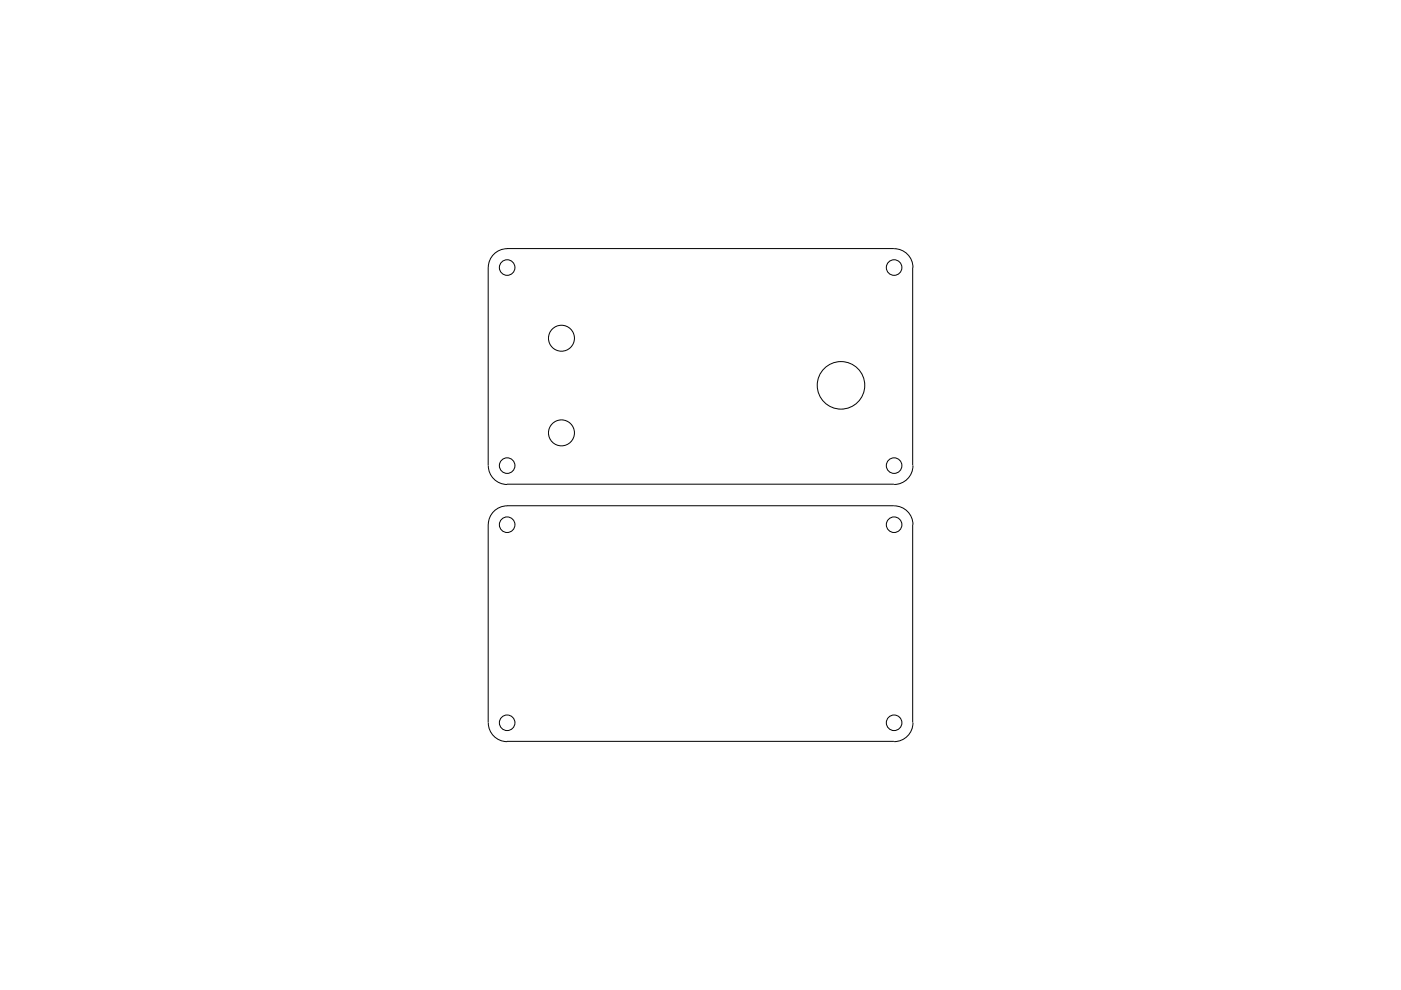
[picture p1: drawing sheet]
<svg xmlns="http://www.w3.org/2000/svg" width="297mm" height="210mm" viewBox="0 0 297 210" stroke-linecap="round" stroke-linejoin="round" font-family="sans-serif">
<g fill="none" stroke="#000" stroke-width=".21">
<path d="M103.5 56.7v42a4 4 0 0 0 4 4M107.5 52.7h82M107.5 52.7a4 4 0 0 0-4 4M189.6 52.7a4 4 0 0 1 4 4M193.5 56.7v42M193.6 98.7a4 4 0 0 1-4 4M103.5 111.2v42M107.5 107.2l82.1 .1a4 4 0 0 1 4 4M107.5 102.7h82M107.5 107.3a4 4 0 0 0-4 4M193.5 111.2v42M103.5 153.2a4 4 0 0 0 4 4"/>
<path d="M107.5 157.2h82M193.6 153.2a4 4 0 0 1-4 4"/>
<circle cx="107.5" cy="56.7" r="1.65"/>
<circle cx="189.6" cy="56.7" r="1.65"/>
<circle cx="119" cy="71.7" r="2.75"/>
<circle cx="107.5" cy="98.7" r="1.65"/>
<circle cx="119" cy="91.8" r="2.75"/>
<circle cx="178.3" cy="81.7" r="5"/>
<circle cx="189.6" cy="98.7" r="1.65"/>
<circle cx="107.5" cy="111.3" r="1.65"/>
<circle cx="189.6" cy="111.3" r="1.65"/>
<circle cx="107.5" cy="153.2" r="1.65"/>
<circle cx="189.6" cy="153.2" r="1.65"/>
</g>
</svg>
